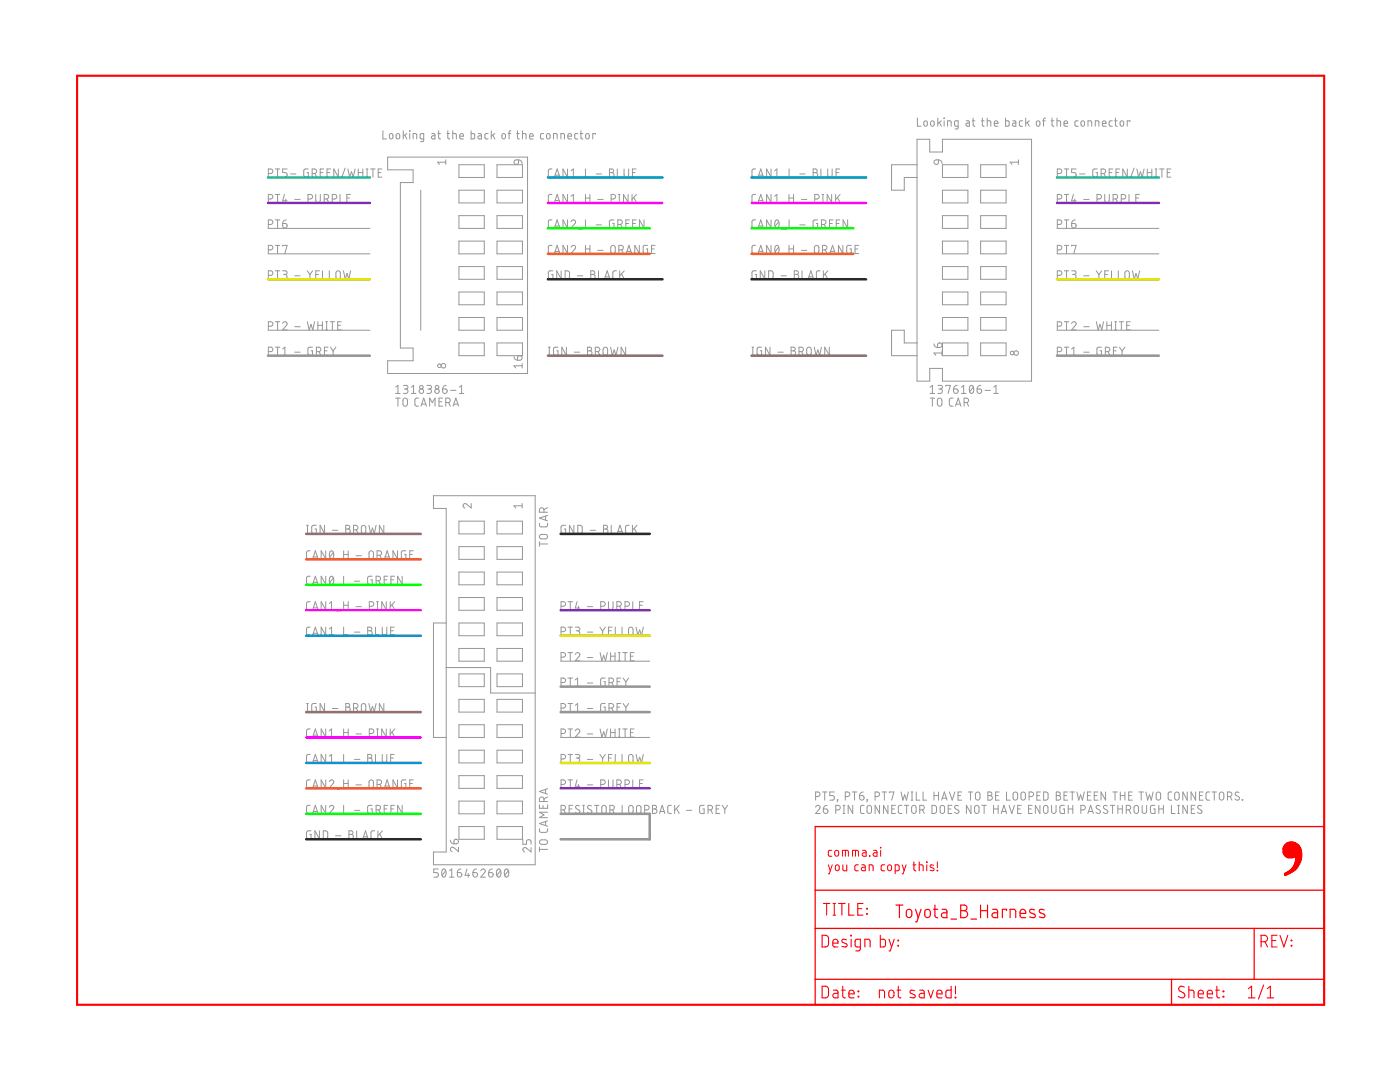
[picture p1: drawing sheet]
<svg xmlns="http://www.w3.org/2000/svg" width="279mm" height="216mm" viewBox="0 0 279 216" stroke-linecap="round" stroke-linejoin="round" font-family="sans-serif">
<g fill="none" stroke="#969696" stroke-width=".2">
<path d="M53.6 39.7h.4a.46 .46 0 0 0 .5-.4 .46 .46 0 0 0-.5-.5h-.4v1.6M53.6 34.6h.4a.46 .46 0 0 0 .5-.4 .46 .46 0 0 0-.5-.5h-.4v1.6M54.9 38.8h.9M54.9 33.7h.9M55.4 33.7v1.6M55.4 38.8v1.6M56.8 38.8l-.4 1.3h.9M57 39.7v.7M57.3 33.7h-.9v.7h.5a.46 .46 0 0 1 .4 .5 .46 .46 0 0 1-.4 .4h-.5M58 34.7h1.1M58.8 39.8h1.1M61.5 39.7h.4a.46 .46 0 0 0 .5-.4 .46 .46 0 0 0-.5-.5h-.4v1.6"/>
<path d="M61.5 33.7h-.6l-.3 .3v1l.3 .3h.6v-.9h-.2M62.3 34.6h.5a.46 .46 0 0 0 .4-.4 .46 .46 0 0 0-.4-.5h-.5v1.6M62.8 34.6l.4 .7M63 38.8v1.2a.46 .46 0 0 0 .5 .4 .46 .46 0 0 0 .4-.4v-1.2M63.9 34.4h.6M64.6 33.7h-.7v1.6h.7M64.7 39.7h.5a.46 .46 0 0 0 .4-.4 .46 .46 0 0 0-.4-.5h-.5v1.6M65.2 39.7l.4 .7M65.3 34.4h.5M66 33.7h-.7v1.6h.7M66.3 39.7h.5a.46 .46 0 0 0 .4-.4 .46 .46 0 0 0-.4-.5h-.5v1.6M67.5 33.7v1.6l-.9-1.6v1.6"/>
<path d="M67.9 38.8v1.6h.7M68.9 33.5l-.7 2M69.2 39.5h.6M69.4 33.7l.4 1.6 .3-1 .4 1 .4-1.6M69.9 38.8h-.7v1.6h.7M71.5 34.4h.9M71.5 33.7v1.6M72.4 33.7v1.6M73.1 35.3h.3M73.1 33.7h.3M73.3 33.7v1.6M74 33.7h.9"/>
<path d="M74.4 33.7v1.6M75.5 34.4h.5M76.2 33.7h-.7v1.6h.7M76.4 26.1v1.6h.7M77.4 31.3h27.9v43.2h-27.9v-2.5h5v-2.6h-2.5v-33h2.5v-2.5h-5zM77.8 26.8l.3-.2 .2 .2 .1 .6a.36 .36 0 0 1-.3 .3 .36 .36 0 0 1-.4-.3zM79.2 26.8l.2-.2 .3 .2 .1 .6a.36 .36 0 0 1-.4 .3 .36 .36 0 0 1-.3-.3zM80.5 26.1v1.6M80.8 27l.4 .7M81.2 26.6l-.7 .6M81.7 26.1l.1 .1zM81.8 26.6v1.1"/>
<path d="M82.4 27.7v-1.1l.7 .2 .1 .9M84 38v27.9M84.6 27.7h-.6l-.1-.1v-.9l.7-.1-.1 1.5-.6 .2M86.2 26.6l.4 .1 .2 .2v.8h-.5l-.2-.2v-.3l.7-.1M87.4 26.6h.5M87.5 26.1l.1 1.5 .3 .1M89 32.4h-1.7l.4 .4M89 31.9v.9M89.2 26.6h.5M89.4 26.1v1.5l.3 .1M90.4 26.6l.6 .2 .1 .9M90.4 26.1v1.6"/>
<path d="M91.6 32.9h5v2.5h-5zM91.6 38h5v2.5h-5zM91.8 27.2h.7a.38 .38 0 0 0-.3-.5 .38 .38 0 0 0-.4 .3v.6l.7 .1M94 26.1v1.6h.6l.1-.2v-.7l-.1-.1-.6-.1M95.4 26.6l.5 .1 .2 .2v.8h-.6l-.1-.2v-.3l.7-.1M97.4 26.6l-.5 .1-.1 .2 .1 .7 .5 .1M98 26.1v1.6M98.4 27l.4 .7M98.8 26.6l-.8 .6M99.2 32.9h5.1v2.5h-5.1zM99.2 38h5.1v2.5h-5.1zM100.3 26.8l.2-.2 .3 .2 .1 .6a.36 .36 0 0 1-.4 .3 .36 .36 0 0 1-.3-.3z"/>
<path d="M101.4 26.6h.6M102 26.1h-.3l-.1 .3v1.3M102.7 32l.8-.1v.5a.46 .46 0 0 1-.7 .4 .46 .46 0 0 1-.1-.8zM103.1 26.6h.5M103.3 26.1v1.5l.3 .1M103.5 31.9l.6 .3 .1 .4M104.3 26.6l.7 .2v.9M104.3 26.1v1.6M105.7 27.2h.7a.38 .38 0 0 0-.3-.5 .38 .38 0 0 0-.4 .3v.6l.7 .1M108.5 26.6l-.5 .1-.1 .2v.7l.6 .1M109.2 26.8l.2-.2 .3 .2 .1 .6a.36 .36 0 0 1-.4 .3 .36 .36 0 0 1-.3-.3zM110.2 38.8h-.5l-.3 .4 .1 1 .2 .2h.5"/>
<path d="M110.2 33.7h-.5l-.3 .4 .1 1 .2 .2h.5M110.5 27.7v-1.1l.6 .2 .1 .9M110.6 35.3l.6-1.6 .5 1.6M110.8 34.9h.8M111.9 27.7v-1.1l.7 .2v.9M113.3 33.7v1.6l-.9-1.6v1.6M113.3 38.8v1.6l-.9-1.6v1.6M113.3 27.2h.8a.38 .38 0 0 0-.3-.5 .38 .38 0 0 0-.5 .3l.1 .6 .7 .1M114 39.2l.4-.4v1.6M114 34.1l.4-.4v1.6M114 35.3h.9M115.3 26.6l-.4 .1-.2 .2 .1 .7 .5 .1"/>
<path d="M115.5 35.5h.7M115.8 26.6h.5M115.9 26.1l.1 1.5 .3 .1M116.8 33.7v1.6h.8M116.8 38.8v1.6M116.8 39.5h.9M117 26.8l.2-.2 .3 .2 .1 .6a.36 .36 0 0 1-.4 .3 .36 .36 0 0 1-.3-.3zM117.7 38.8v1.6M118.8 26.8v-.2h-.5v1.1M119 34.7h1.1M119.3 39.8h1.1M121.6 33.7h.5a.36 .36 0 0 1 .4 .4 .36 .36 0 0 1-.4 .3 .46 .46 0 0 1 .5 .5 .46 .46 0 0 1-.5 .4h-.5z"/>
<path d="M121.6 34.4h.5M122 39.7h.4a.46 .46 0 0 0 .5-.4 .46 .46 0 0 0-.5-.5h-.4v1.6M123.2 33.7v1.6h.7M123.4 38.8h.4M123.6 38.8v1.6M124.5 33.7v1.2a.46 .46 0 0 0 .5 .4 .46 .46 0 0 0 .5-.4v-1.2M125.3 38.8v1.6l-.9-1.6v1.6M126.1 38.8v1.6M126.2 34.4h.5M126.5 39.4l.5 1M126.9 33.7h-.7v1.6h.7M127 38.8l-.9 1"/>
<path d="M150.8 38.8h-.5l-.2 .4v1l.2 .2h.5M150.8 33.7h-.5l-.2 .4v1l.2 .2h.5M151.3 35.3l.5-1.6 .6 1.6M151.4 34.9h.8M153.9 33.7v1.6l-.9-1.6v1.6M153.9 38.8v1.6l-.9-1.6v1.6M154.6 35.3h.9M154.6 39.2l.4-.4v1.6M154.6 34.1l.4-.4v1.6M156.1 35.5h.7M157.5 39.5h.9M157.5 38.8v1.6"/>
<path d="M157.5 33.7v1.6h.7M158.4 38.8v1.6M159.6 34.7h1.1M159.9 39.8h1.1M162.3 33.7h.4a.36 .36 0 0 1 .4 .4 .36 .36 0 0 1-.4 .3 .46 .46 0 0 1 .5 .5 .46 .46 0 0 1-.5 .4h-.4zM162.3 34.4h.4M162.6 39.7h.4a.46 .46 0 0 0 .5-.4 .46 .46 0 0 0-.5-.5h-.4v1.6M163.8 33.7v1.6h.7M164 38.8h.4M164.2 38.8v1.6M165.2 33.7v1.2a.44 .44 0 0 0 .4 .4 .44 .44 0 0 0 .5-.4v-1.2M166 38.8v1.6l-.9-1.6v1.6"/>
<path d="M166.8 38.8v1.6M166.9 34.4h.5M167.1 39.4l.6 1M167.6 33.7h-.7v1.6h.7M167.7 38.8l-.9 1M183 32.9h-5.1v5.1h2.6v-2.6h2.5M183 27.8h2.5v2.5h2.6v-2.5h17.8v48.3h-17.8v-2.6h-2.6v2.6h-2.5zM183.1 23.6v1.6h.7M184.5 24.2l.2-.1 .3 .1 .1 .6a.36 .36 0 0 1-.4 .4 .36 .36 0 0 1-.3-.4zM185.8 24.2l.3-.1 .2 .1 .1 .6a.36 .36 0 0 1-.3 .4 .36 .36 0 0 1-.4-.4zM186.5 32l.8-.1v.5a.46 .46 0 0 1-.7 .4 .46 .46 0 0 1-.1-.8zM187.2 23.6v1.6"/>
<path d="M187.3 31.9l.6 .3 .1 .4M187.5 24.4l.4 .8M187.9 24.1l-.7 .5M188.1 32.9h5.1v2.5h-5.1zM188.1 38h5.1v2.5h-5.1zM188.4 23.6h.1zM188.4 24.1v1.1M189.1 25.2v-1.1l.7 .1v1M191.2 25.2h-.5l-.2-.2 .1-.8 .6-.1v1.5l-.6 .1M192.8 24.1l.6 .1 .1 1-.7-.1v-.4l.7-.1M194 24.1h.6M194.2 23.6v1.4l.4 .2"/>
<path d="M195.7 32.9h5.1v2.5h-5.1zM195.7 38h5.1v2.5h-5.1zM195.9 24.1h.5M196 23.6l.1 1.4 .3 .2M197 24.1l.7 .1v1M197 23.6v1.6M198.4 24.6h.8a.38 .38 0 0 0-.3-.5 .38 .38 0 0 0-.5 .4l.1 .6 .7 .1M200.7 23.6v1.6l.6-.1 .1-.8-.2-.2h-.5M202.1 24.1h.5l.1 .3v.8l-.5-.1-.2-.2 .1-.2 .6-.1M203.2 32.4h-1.6l.4 .4M203.2 31.9v.9M204.1 24.1h-.5l-.2 .3 .1 .7 .6 .1"/>
<path d="M204.7 23.6v1.6M205 24.4l.4 .8M205.4 24.1l-.7 .5M206.9 24.2l.3-.1 .2 .1 .1 .6a.36 .36 0 0 1-.3 .4 .36 .36 0 0 1-.4-.4zM208.1 24.1h.5M208.6 23.6l-.3 .2v1.4M209.8 24.1h.5M210 23.6v1.4l.3 .2M210.9 24.1l.7 .1 .1 1M210.9 23.6v1.6M211 39.7h.5a.46 .46 0 0 0 .4-.4 .46 .46 0 0 0-.4-.5h-.5v1.6M211 34.6h.5a.46 .46 0 0 0 .4-.4 .46 .46 0 0 0-.4-.5h-.5v1.6"/>
<path d="M212.3 24.6h.8a.38 .38 0 0 0-.3-.5 .38 .38 0 0 0-.5 .4l.1 .6 .7 .1M212.4 38.8h.9M212.4 33.7h.9M212.9 33.7v1.6M212.9 38.8v1.6M214.2 38.8l-.3 1.3h.9M214.5 39.7v.7M214.8 33.7h-.9v.7h.5a.46 .46 0 0 1 .4 .5 .46 .46 0 0 1-.4 .4h-.5M215.2 24.1h-.5l-.2 .3 .1 .7 .6 .1M215.4 34.7h1.1M215.8 24.2l.3-.1 .2 .1 .2 .6a.36 .36 0 0 1-.4 .4 .36 .36 0 0 1-.4-.4zM216.3 39.8h1.1"/>
<path d="M217.1 25.2v-1.1l.7 .1 .1 1M218.6 25.2v-1.1l.7 .1v1M218.9 39.7h.5a.46 .46 0 0 0 .4-.4 .46 .46 0 0 0-.4-.5h-.5v1.6M219 33.7h-.7l-.2 .3v1l.2 .3h.7v-.9h-.3M219.8 34.6h.4a.46 .46 0 0 0 .5-.4 .46 .46 0 0 0-.5-.5h-.4v1.6M220 24.6h.7a.38 .38 0 0 0-.2-.5 .38 .38 0 0 0-.5 .4l.1 .6 .6 .1M220.3 34.6l.4 .7M220.5 38.8v1.2a.46 .46 0 0 0 .4 .4 .46 .46 0 0 0 .5-.4v-1.2M221.4 34.4h.5M222 24.1h-.5l-.1 .3v.7l.6 .1M222.1 33.7h-.7v1.6h.7M222.1 39.7h.5a.46 .46 0 0 0 .5-.4 .46 .46 0 0 0-.5-.5h-.5v1.6"/>
<path d="M222.4 24.1h.6M222.6 23.6v1.4l.4 .2M222.7 39.7l.4 .7M222.7 34.4h.6M223.4 33.7h-.7v1.6h.7M223.6 24.2l.3-.1 .3 .1 .1 .6a.36 .36 0 0 1-.4 .4 .36 .36 0 0 1-.4-.4zM223.8 39.7h.4a.46 .46 0 0 0 .5-.4 .46 .46 0 0 0-.5-.5h-.4v1.6M225 33.7v1.6l-.9-1.6v1.6M225.3 38.8v1.6h.7M225.5 24.3v-.2h-.5v1.1M226.3 33.5l-.7 2M226.7 39.5h.5"/>
<path d="M226.9 33.7l.3 1.6 .4-1 .4 1 .3-1.6M227.4 38.8h-.7v1.6h.7M229 34.4h.9M229 33.7v1.6M229.9 33.7v1.6M230.5 35.3h.4M230.5 33.7h.4M230.7 33.7v1.6M231.4 33.7h.9M231.9 33.7v1.6M232.9 34.4h.6M233.7 33.7h-.8v1.6h.8"/>
<path d="M53.5 45.6h20.3M53.5 50.7h20.3M53.6 54.9h.4a.46 .46 0 0 0 .5-.4 .46 .46 0 0 0-.5-.5h-.4v1.7M53.6 49.9h.4a.46 .46 0 0 0 .5-.5 .46 .46 0 0 0-.5-.4h-.4v1.6M53.6 44.8h.4a.46 .46 0 0 0 .5-.5 .46 .46 0 0 0-.5-.4h-.4v1.6M54.9 49h.9M54.9 54h.9M54.9 43.9h.9M55.4 43.9v1.6M55.4 49v1.6M55.4 54v1.7M56.4 54h.5a.36 .36 0 0 1 .4 .4 .36 .36 0 0 1-.4 .4h-.3"/>
<path d="M56.4 44.6h.5a.45 .45 0 0 1 .4 .5 .45 .45 0 0 1-.5 .4 .45 .45 0 0 1-.4-.5zM56.4 49.1v-.1h.9l-.4 1.6M56.9 54.8a.46 .46 0 0 1 .4 .4 .46 .46 0 0 1-.4 .5h-.5M57.1 43.9l-.4 .1-.3 .6M58.8 55h1.1M61.3 54l.5 .8M61.8 54.8v.9M62.4 54l-.6 .8M63 54.8h.6M63.8 54h-.8v1.7h.8M64.4 54v1.7h.7M65.7 54v1.7h.8"/>
<path d="M67.2 54.2l.3-.2 .3 .2 .1 1a.44 .44 0 0 1-.4 .5 .44 .44 0 0 1-.5-.5zM68.5 54l.4 1.7 .4-1.1 .3 1.1 .4-1.7M91.6 43h5v2.6h-5zM91.6 48.1h5v2.6h-5zM91.6 53.2h5v2.5h-5zM91.6 58.3h5v2.5h-5zM99.2 43h5.1v2.6h-5.1zM99.2 48.1h5.1v2.6h-5.1zM99.2 53.2h5.1v2.5h-5.1zM99.2 58.3h5.1v2.5h-5.1zM110.2 49h-.5l-.3 .3 .1 1.1 .2 .1 .5 .1M110.2 43.9h-.5l-.3 .3 .1 1.1 .2 .2h.5"/>
<path d="M110.3 54l-.6 .1-.2 .2v1.3l.8 .1v-.9h-.2M110.6 50.6l.6-1.6 .5 1.6M110.6 40.4l.6-1.6 .5 1.6M110.6 45.5l.6-1.6 .5 1.6M110.8 50.2h.8M110.8 40h.8M110.8 45.1h.8M112 54v1.7l-.9-1.7v1.7M112.8 54l.6 .1 .2 .2v1.1l-.2 .2-.6 .1zM113.3 43.9v1.6l-.9-1.6v1.6M113.3 49v1.6l-.9-1.6v1.6M114 49.3a.45 .45 0 0 1 .6-.3 .45 .45 0 0 1 .1 .7l-.7 .9h.9"/>
<path d="M114 44.2a.45 .45 0 0 1 .6-.3 .45 .45 0 0 1 .1 .7l-.7 .9h.9M114 40.4h.9M115.2 55h1.1M115.5 50.8h.7M115.5 40.6h.7M115.5 45.7h.7M116.8 43.9v1.6h.8M116.8 49v1.6M116.8 49.7h.9M117.7 49v1.6M117.9 54h.4a.36 .36 0 0 1 .4 .4 .36 .36 0 0 1-.4 .4 .46 .46 0 0 1 .5 .4 .46 .46 0 0 1-.5 .5h-.4zM117.9 54.8h.4"/>
<path d="M119 44.9h1.1M119.3 50h1.1M119.4 54v1.7h.8M120.6 55.7l.6-1.7 .5 1.7M120.8 55.2h.8M122 49.1l.3-.1 .4 .1 .1 1a.46 .46 0 0 1-.5 .5 .46 .46 0 0 1-.4-.5v-.7zM122.5 43.9h-.6l-.3 .2 .1 1.3 .8 .1v-.9h-.2M123 54l-.5 .1-.2 .3v1l.2 .2 .5 .1M123.3 44.8h.5a.46 .46 0 0 0 .4-.5 .46 .46 0 0 0-.4-.4h-.5v1.6M123.4 40.4h.4M123.5 49.9h.5a.46 .46 0 0 0 .4-.5 .46 .46 0 0 0-.4-.4h-.5v1.6M123.7 54v1.7"/>
<path d="M123.8 44.8l.4 .7M124 54.7l.6 1M124.1 49.9l.3 .7M124.6 54l-.9 1M124.9 44.6h.6M125 50.6l.5-1.6 .5 1.6M125.1 50.2h.8M125.6 43.9h-.7v1.6h.7M126.3 44.6h.5M127 43.9h-.7v1.6h.7M127.6 49v1.6l-.9-1.6v1.6M128.5 43.9v1.6l-.9-1.6v1.6"/>
<path d="M129.2 49h-.6l-.2 .2v1l.2 .3 .6 .1v-.9h-.2M130 49.7h.6M130.7 49h-.7v1.6h.7M150.8 49h-.5l-.2 .3v1.1l.2 .1 .5 .1M150.8 43.9h-.5l-.2 .3v1.1l.2 .2h.5M151 54l-.7 .1-.2 .2v1l.2 .3 .7 .1v-.9h-.3M151.3 50.6l.5-1.6 .6 1.6M151.3 40.4l.5-1.6 .6 1.6M151.3 45.5l.5-1.6 .6 1.6M151.4 50.2h.8M151.4 40h.8M151.4 45.1h.8"/>
<path d="M152.6 54v1.7l-.9-1.7v1.7M153.4 54l.6 .1 .3 .2v.9l-.3 .4-.6 .1zM153.9 43.9v1.6l-.9-1.6v1.6M153.9 49v1.6l-.9-1.6v1.6M154.6 40.4h.9M154.8 49.1l.2-.1a.95 .95 0 0 1 0 1.6 1.04 1.04 0 0 1-.2-1.5zM154.8 44l.2-.1a.95 .95 0 0 1 0 1.6 1.04 1.04 0 0 1-.2-1.5zM155.4 49.3l-.7 .9M155.4 44.2l-.7 .9M155.9 55h1.1M156.1 50.8h.7M156.1 40.6h.7"/>
<path d="M156.1 45.7h.7M157.5 49.7h.9M157.5 49v1.6M157.5 43.9v1.6h.7M158.4 49v1.6M158.5 54h.5a.36 .36 0 0 1 .3 .4 .36 .36 0 0 1-.3 .4 .46 .46 0 0 1 .4 .4 .46 .46 0 0 1-.4 .5h-.5zM158.5 54.8h.5M159.6 44.9h1.1M159.9 50h1.1M160.1 54v1.7h.7M161.3 55.7l.5-1.7 .6 1.7M161.4 55.2h.8"/>
<path d="M162.6 49.1l.4-.1 .3 .1 .1 1a.46 .46 0 0 1-.4 .5 .46 .46 0 0 1-.5-.5zM163.2 43.9h-.7l-.2 .2v1l.2 .4h.7v-.9h-.3M163.7 54l-.5 .1-.3 .3 .1 1.2 .7 .1M163.9 44.8h.5a.46 .46 0 0 0 .4-.5 .46 .46 0 0 0-.4-.4h-.5v1.6M164 40.4h.4M164.1 49.9h.5a.46 .46 0 0 0 .5-.5 .46 .46 0 0 0-.5-.4h-.5v1.6M164.3 54v1.7M164.5 44.8l.3 .7M164.7 49.9l.4 .7M164.7 54.7l.5 1M165.2 54l-.9 1M165.5 44.6h.6"/>
<path d="M165.6 50.6l.6-1.6 .5 1.6M165.7 50.2h.9M166.3 43.9h-.8v1.6h.8M166.9 44.6h.5M167.6 43.9h-.7v1.6h.7M168.2 49v1.6l-.9-1.6v1.6M169.2 43.9v1.6l-.9-1.6v1.6M169.9 49h-.7l-.2 .2 .1 1.3 .8 .1v-.9h-.3M170.6 49.7h.6M171.4 49h-.8v1.6h.8M188.1 43h5.1v2.6h-5.1zM188.1 48.1h5.1v2.6h-5.1z"/>
<path d="M188.1 53.2h5.1v2.5h-5.1zM188.1 58.3h5.1v2.5h-5.1zM195.7 43h5.1v2.6h-5.1zM195.7 48.1h5.1v2.6h-5.1zM195.7 53.2h5.1v2.5h-5.1zM195.7 58.3h5.1v2.5h-5.1zM210.9 45.6h20.4M210.9 50.7h20.4M211 54.9h.5a.46 .46 0 0 0 .4-.4 .46 .46 0 0 0-.4-.5h-.5v1.7M211 44.8h.5a.46 .46 0 0 0 .4-.5 .46 .46 0 0 0-.4-.4h-.5v1.6M211 49.9h.5a.46 .46 0 0 0 .4-.5 .46 .46 0 0 0-.4-.4h-.5v1.6M212.4 49h.9"/>
<path d="M212.4 54h.9M212.4 43.9h.9M212.9 43.9v1.6M212.9 49v1.6M212.9 54v1.7M213.9 54h.5a.36 .36 0 0 1 .4 .4 .36 .36 0 0 1-.4 .4h-.4M213.9 44.6h.5a.45 .45 0 0 1 .4 .5 .45 .45 0 0 1-.5 .4 .45 .45 0 0 1-.4-.5zM213.9 49.1v-.1h.9l-.5 1.6M214.3 54.8a.46 .46 0 0 1 .5 .4 .46 .46 0 0 1-.5 .5h-.4M214.6 43.9l-.6 .3-.1 .4M216.3 55h1.1M218.8 54l.5 .8"/>
<path d="M219.3 54.8v.9M219.9 54l-.6 .8M220.5 54.8h.5M221.2 54h-.7v1.7h.7M221.8 54v1.7h.8M223.2 54v1.7h.7M224.6 54.2l.3-.2 .4 .2 .1 1a.44 .44 0 0 1-.5 .5 .44 .44 0 0 1-.4-.5zM226 54l.4 1.7 .3-1.1 .4 1.1 .3-1.7M53.5 65.9h20.3M53.6 70.2h.4a.44 .44 0 0 0 .5-.5 .44 .44 0 0 0-.5-.4h-.4v1.6M53.6 65.1h.4a.44 .44 0 0 0 .5-.5 .44 .44 0 0 0-.5-.4h-.4v1.6M54.9 69.3h.9"/>
<path d="M54.9 64.2h.9M55.4 64.2v1.6M55.4 69.3v1.6M56.4 64.6a.44 .44 0 0 1 .6-.4 .44 .44 0 0 1 .2 .7l-.8 .9h.9M56.4 70.9h.9M56.4 69.6l.5-.3v1.6M58.8 70.3h1.1M58.8 65.2h1.1M61.3 64.2l.4 1.6 .4-1.1 .3 1.1 .4-1.6M62.4 69.3h-.7l-.2 .2 .1 1.3 .8 .1v-.9h-.3M63.1 70.2h.5a.44 .44 0 0 0 .4-.5 .44 .44 0 0 0-.4-.4h-.5v1.6M63.4 64.2v1.6"/>
<path d="M63.4 64.9h.9M63.7 70.2l.3 .7M64.3 64.2v1.6M64.7 70h.6M65 64.2h.4M65 65.8h.4M65.2 64.2v1.6M65.5 69.3h-.8v1.6h.8M65.9 64.2h.9M66 69.3l.5 .7M66.3 64.2v1.6M66.5 70v.9"/>
<path d="M67 69.3l-.5 .7M67.4 64.9h.5M68.1 64.2h-.7v1.6h.7M79 77.3l.4-.4v1.6M79 78.5h.9M79 79.4h.9M79.4 79.4v1.6M80.5 76.9h.6a.36 .36 0 0 1 .3 .4 .36 .36 0 0 1-.3 .3h-.4M80.5 79.6l.4-.2 .3 .2 .1 1a.46 .46 0 0 1-.4 .4 .46 .46 0 0 1-.5-.4zM81 77.6a.44 .44 0 0 1 .4 .5 .44 .44 0 0 1-.4 .4h-.5M82.1 78.5h.9M82.1 77.3l.4-.4v1.6"/>
<path d="M83.5 79.4l-.5 .1-.2 .3v1l.2 .2h.5M85.2 76.9h.5a.36 .36 0 0 1 .4 .4 .36 .36 0 0 1-.4 .3h-.3M85.7 77.6a.44 .44 0 0 1 .4 .5 .44 .44 0 0 1-.4 .4h-.5M88.3 77.6h.6a.45 .45 0 0 1 .3 .5 .45 .45 0 0 1-.5 .4 .45 .45 0 0 1-.4-.4zM88.3 79.4h-.7v1.6h.7M89 76.9l-.4 .1-.3 .6M89.9 77.9h1.1M91.6 63.4h5v2.5h-5zM91.6 68.4h5v2.6h-5zM91.7 78.5h.9M91.7 77.3l.4-.4v1.6M99.2 63.4h5.1v2.5h-5.1z"/>
<path d="M99.2 68.4h5.1v2.6h-5.1zM102.6 71.2l.3 .5 .4 .2M103.7 71l-.4 .2v.7M103.8 71a.46 .46 0 0 1 .4 .4 .46 .46 0 0 1-.4 .5h-.5M104.2 72.5v.9M104.2 73h-1.6l.3 .4M109.4 70.9h.4M109.4 69.3h.4M109.6 69.3v1.6M111.4 69.3h-.7l-.2 .2v1l.2 .4h.7v-.9h-.3M113 69.3v1.6l-.9-1.6v1.6M114.6 70.3h1.1"/>
<path d="M117.3 69.3h.4a.36 .36 0 0 1 .4 .3 .36 .36 0 0 1-.4 .4 .46 .46 0 0 1 .5 .5 .46 .46 0 0 1-.5 .4h-.4zM117.3 70h.4M118.8 70.2h.5a.44 .44 0 0 0 .4-.5 .44 .44 0 0 0-.4-.4h-.5v1.6M119.4 70.2l.3 .7M120.5 69.4l.3-.1 .3 .1 .2 1a.46 .46 0 0 1-.5 .5 .46 .46 0 0 1-.4-.5v-.7zM121.9 69.3l.3 1.6 .4-1.1 .3 1.1 .4-1.6M124.9 69.3v1.6l-.9-1.6v1.6M150.1 70.9h.3M150.1 69.3h.3M150.2 69.3v1.6M152 69.3h-.7l-.2 .2 .1 1.3 .8 .1v-.9h-.3M153.7 69.3v1.6l-.9-1.6v1.6"/>
<path d="M155.2 70.3h1.1M157.9 69.3h.4a.36 .36 0 0 1 .4 .3 .36 .36 0 0 1-.4 .4 .46 .46 0 0 1 .5 .5 .46 .46 0 0 1-.5 .4h-.4zM157.9 70h.4M159.4 70.2h.5a.44 .44 0 0 0 .4-.5 .44 .44 0 0 0-.4-.4h-.5v1.6M160 70.2l.3 .7M161.1 69.4l.3-.1 .4 .1 .1 1a.46 .46 0 0 1-.5 .5 .46 .46 0 0 1-.4-.5zM162.5 69.3l.4 1.6 .3-1.1 .4 1.1 .3-1.6M165.5 69.3v1.6l-.9-1.6v1.6M183 68.4h-2.5v-2.5h-2.6v5.1h5.1M185.6 78.5h.9M185.6 79.4h.9M185.6 77.3l.5-.4v1.6"/>
<path d="M186.1 79.4v1.6M186.4 68.6l.1 .4 .6 .3M187.2 76.9h.5a.36 .36 0 0 1 .4 .4 .36 .36 0 0 1-.4 .3h-.3M187.2 68.5a.47 .47 0 0 1 .8 .2 .47 .47 0 0 1-.4 .6h-.5zM187.2 79.6l.3-.2 .4 .2 .1 1a.46 .46 0 0 1-.5 .4 .46 .46 0 0 1-.4-.4v-.7zM187.6 77.6a.44 .44 0 0 1 .5 .5 .44 .44 0 0 1-.5 .4h-.4M188 70.4h-1.6l.4 .5M188 70v.9M188.1 68.4h5.1v2.6h-5.1zM188.1 63.4h5.1v2.5h-5.1zM188.7 77.1v-.2h1l-.5 1.6M190.2 79.4l-.5 .1-.2 .3v1l.2 .2h.5"/>
<path d="M190.3 77.6h.6a.45 .45 0 0 1 .3 .5 .45 .45 0 0 1-.5 .4 .45 .45 0 0 1-.4-.4zM191 76.9l-.4 .1-.3 .6M191.9 78.5h.9M191.9 77.3l.4-.4v1.6M193.6 77l.3-.1a.95 .95 0 0 1 0 1.6 1 1 0 0 1-.3-1.5zM194.2 77.3l-.7 .8M195 77.6h.5a.45 .45 0 0 1 .4 .5 .45 .45 0 0 1-.5 .4 .45 .45 0 0 1-.4-.4zM195.7 68.4h5.1v2.6h-5.1zM195.7 63.4h5.1v2.5h-5.1zM195.7 76.9l-.4 .1-.3 .6M196.6 77.9h1.1M198.3 78.5h.9"/>
<path d="M198.3 77.3l.5-.4v1.6M210.9 65.9h20.4M211 70.2h.5a.44 .44 0 0 0 .4-.5 .44 .44 0 0 0-.4-.4h-.5v1.6M211 65.1h.5a.44 .44 0 0 0 .4-.5 .44 .44 0 0 0-.4-.4h-.5v1.6M212.4 69.3h.9M212.4 64.2h.9M212.9 64.2v1.6M212.9 69.3v1.6M213.9 64.6a.44 .44 0 0 1 .6-.4 .44 .44 0 0 1 .1 .7l-.7 .9h.9M213.9 70.9h.9M213.9 69.6l.4-.3v1.6M216.3 70.3h1.1"/>
<path d="M216.3 65.2h1.1M218.8 64.2l.4 1.6 .3-1.1 .4 1.1 .3-1.6M219.8 69.3h-.7l-.2 .2 .1 1.3 .8 .1v-.9h-.3M220.6 70.2h.4a.44 .44 0 0 0 .5-.5 .44 .44 0 0 0-.5-.4h-.4v1.6M220.9 64.9h.9M220.9 64.2v1.6M221.1 70.2l.4 .7M221.8 64.2v1.6M222.2 70h.5M222.5 64.2h.3M222.5 65.8h.3M222.7 64.2v1.6"/>
<path d="M222.9 69.3h-.7v1.6h.7M223.4 64.2h.8M223.4 69.3l.5 .7M223.8 64.2v1.6M223.9 70v.9M224.5 69.3l-.6 .7M224.9 64.9h.5M225.6 64.2h-.7v1.6h.7M84 81l.6-1.6 .5 1.6M84.2 80.6h.8M85.7 81v-1.6l.6 .9 .5-.9v1.6M86.5 98.9h20.3v73.7h-20.3v-2.6h2.5v-68.5h-2.5z"/>
<path d="M87.6 80.2h.6M89 80.3h.4a.44 .44 0 0 0 .5-.4 .44 .44 0 0 0-.5-.5h-.4v1.6M89.5 80.3l.4 .7M90.4 81l.6-1.6 .5 1.6M90.6 80.6h.8M190.7 81l.5-1.6 .6 1.6M190.8 80.6h.8M192.4 80.3h.4a.44 .44 0 0 0 .5-.4 .44 .44 0 0 0-.5-.5h-.4v1.6M193 80.3l.3 .7M61.2 106.4h.3M61.2 104.8h.3M61.4 104.8v1.6"/>
<path d="M61.9 115h-.5l-.2 .3v1.1l.2 .2h.5M61.9 109.9h-.5l-.2 .4v1l.2 .2h.5M62.4 116.6l.5-1.6 .6 1.6M62.4 111.5l.5-1.6 .6 1.6M62.5 116.2h.9M62.5 111.1h.9M63.1 104.8h-.5l-.4 .3v1.1l.2 .2h.7v-.8h-.3M64.8 104.8v1.6l-.9-1.6v1.6M65 109.9v1.6l-.9-1.6v1.6M65 115v1.6l-.9-1.6v1.6M65.9 115.1l.3-.1a.97 .97 0 0 1 0 1.6 1.02 1.02 0 0 1-.3-1.5zM65.9 110l.3-.1a.97 .97 0 0 1 0 1.6 1.02 1.02 0 0 1-.3-1.5z"/>
<path d="M66.3 105.8h1.1M66.5 115.3l-.7 .9M66.5 110.3l-.7 .9M67.2 116.8h.7M67.2 111.7h.7M68.6 109.9v1.6M68.6 115v1.6h.7M68.6 110.6h.9M69 104.8h.4a.37 .37 0 0 1 .4 .4 .37 .37 0 0 1-.4 .4 .44 .44 0 0 1 .5 .4 .44 .44 0 0 1-.5 .4h-.4zM69 105.6h.4M69.5 109.9v1.6M70.5 105.7h.5a.46 .46 0 0 0 .5-.4 .46 .46 0 0 0-.5-.5h-.5v1.6"/>
<path d="M70.7 116h1.1M71 110.9h1.1M71.1 105.7l.4 .7M72.2 105l.4-.2 .3 .2 .1 1a.44 .44 0 0 1-.4 .4 .44 .44 0 0 1-.5-.4zM73.6 104.8l.4 1.6 .3-1 .4 1 .4-1.6M73.8 110l.3-.1 .3 .1 .1 1.1a.44 .44 0 0 1-.4 .4 .44 .44 0 0 1-.5-.4zM74.3 115h-.6l-.3 .2v1l.2 .4h.7v-.9h-.3M75.1 115.9h.4a.46 .46 0 0 0 .4-.5 .46 .46 0 0 0-.4-.4h-.4v1.6M75.2 110.8h.5a.46 .46 0 0 0 .5-.4 .46 .46 0 0 0-.5-.5h-.5v1.6M75.6 115.9l.3 .7M75.8 110.8l.4 .7M76.6 104.8v1.6l-.9-1.6v1.6"/>
<path d="M76.7 115.7h.5M76.7 111.5l.6-1.6 .5 1.6M76.9 111.1h.8M77.4 115h-.7v1.6h.7M78 115.7h.5M78.7 115h-.7v1.6h.7M79.3 109.9v1.6l-.9-1.6v1.6M80.3 115v1.6l-.9-1.6v1.6M81 109.9h-.5l-.4 .2v1.1l.2 .3h.7v-.9h-.3M81.8 110.6h.5M82.5 109.9h-.7v1.6h.7M91.6 104h5v2.5h-5z"/>
<path d="M91.6 109.1h5v2.5h-5zM91.6 114.2h5v2.5h-5zM91.6 119.2h5v2.6h-5zM94 100.5v.9l-.9-.8a.44 .44 0 0 0-.7 .1 .44 .44 0 0 0 .4 .7M99.2 104h5.1v2.5h-5.1zM99.2 109.1h5.1v2.5h-5.1zM99.2 114.2h5.1v2.5h-5.1zM99.2 119.2h5.1v2.6h-5.1zM104.2 100.9h-1.6l.3 .5M104.2 100.5v.9M107.7 104.4v.5l.3 .2h1.1l.1-.2 .1-.5M107.7 108.5h1.6"/>
<path d="M107.7 108.1v.9M107.8 106.8l1-.2a.44 .44 0 0 1 .5 .5 .44 .44 0 0 1-.5 .4l-1-.1-.1-.3zM108.6 102.2v-.5a.46 .46 0 0 0-.5-.4 .46 .46 0 0 0-.4 .4v.5h1.6M108.9 103v.8M109.3 102.8l-1.6 .6 1.6 .5M109.3 101.3l-.7 .4M112.9 104.8h-.6l-.3 .3v1.1l.2 .2h.7v-.8h-.3M114.5 104.8v1.6l-.9-1.6v1.6M115.3 104.8l.6 .1 .3 .2v1.1l-.3 .2h-.6zM117.8 105.8h1.1M120.4 104.8h.5a.37 .37 0 0 1 .3 .4 .37 .37 0 0 1-.3 .4 .44 .44 0 0 1 .4 .4 .44 .44 0 0 1-.4 .4h-.5zM120.4 105.6h.5"/>
<path d="M122 104.8v1.6h.7M123.2 106.4l.5-1.6 .6 1.6M123.3 106h.8M125.6 104.8l-.5 .1-.3 .3 .1 1 .2 .2h.5M126.2 104.8v1.6M126.6 105.5l.5 .9M127.1 104.8l-.9 1M61.9 125.1l-.6 .1-.1 .3v1.1l.2 .1 .5 .1M61.9 120.1l-.6 .1-.1 .2v1.1l.2 .2h.5M62.4 126.8l.5-1.7 .6 1.7M62.4 121.7l.5-1.6 .6 1.6M62.5 126.4h.9"/>
<path d="M62.5 121.3h.9M65 120.1v1.6l-.9-1.6v1.6M65 125.1v1.7l-.9-1.7v1.7M65.7 121.7h.9M65.7 126.8h.9M65.7 120.4l.5-.3v1.6M65.7 125.5l.5-.4v1.7M67.2 127h.7M67.2 121.9h.7M68.6 120.8h.9M68.6 125.1v1.7h.7M68.6 120.1v1.6"/>
<path d="M69.5 120.1v1.6M70.7 126.1h1.1M71 121.1h1.1M73.4 125.1h.5a.36 .36 0 0 1 .3 .4 .36 .36 0 0 1-.3 .4 .46 .46 0 0 1 .4 .4 .46 .46 0 0 1-.4 .5h-.5zM73.4 125.9h.5M73.7 121h.5a.46 .46 0 0 0 .4-.5 .46 .46 0 0 0-.4-.4h-.5v1.6M74.9 125.1v1.7h.8M75.2 120.1h.3M75.2 121.7h.3M75.3 120.1v1.6M76.3 125.1v1.2a.46 .46 0 0 0 .4 .5 .46 .46 0 0 0 .5-.5v-1.2M77.1 120.1v1.6l-.9-1.6v1.6"/>
<path d="M77.9 120.1v1.6M78 125.9h.5M78.2 120.7l.6 1M78.7 125.1h-.7v1.7h.7M78.8 120.1l-.9 1M89 124.3h-2.5v22.9h2.5M89 133.2h8.9v5.1h8.9M91.6 124.3h5v2.6h-5zM91.6 129.4h5v2.5h-5zM91.6 134.5h5v2.5h-5zM91.6 139.6h5v2.5h-5zM99.2 124.3h5.1v2.6h-5.1z"/>
<path d="M99.2 129.4h5.1v2.5h-5.1zM99.2 134.5h5.1v2.5h-5.1zM99.2 139.6h5.1v2.5h-5.1zM111.9 131.9h17.8M112 121h.4a.46 .46 0 0 0 .5-.5 .46 .46 0 0 0-.5-.4h-.4v1.6M112 126h.4a.46 .46 0 0 0 .5-.4 .46 .46 0 0 0-.5-.5h-.4v1.7M112 136.2h.4a.46 .46 0 0 0 .5-.4 .46 .46 0 0 0-.5-.5h-.4v1.6M112 131.1h.4a.46 .46 0 0 0 .5-.4 .46 .46 0 0 0-.5-.5h-.4v1.6M113.3 120.1h1M113.3 125.1h1M113.3 135.3h1M113.3 130.2h1"/>
<path d="M113.8 120.1v1.6M113.8 125.1v1.7M113.8 130.2v1.6M113.8 135.3v1.6M114.8 125.1h.6a.36 .36 0 0 1 .3 .4 .36 .36 0 0 1-.3 .4h-.4M114.8 130.6a.45 .45 0 0 1 .6-.4 .45 .45 0 0 1 .2 .7l-.8 .9h.9M114.8 135.7l.5-.4v1.6M114.8 136.9h.9M115.2 120.1l-.4 1.2h.9M115.3 125.9a.46 .46 0 0 1 .4 .4 .46 .46 0 0 1-.4 .5h-.5M115.4 121v.7M117.2 121.1h1.1"/>
<path d="M117.2 126.1h1.1M117.2 136.3h1.1M117.2 131.2h1.1M119.7 125.1l.6 .8M119.8 130.2l.3 1.6 .4-1 .3 1 .4-1.6M119.9 121h.4a.46 .46 0 0 0 .5-.5 .46 .46 0 0 0-.5-.4h-.4v1.6M120.3 125.9v.9M120.8 135.3h-.7l-.2 .2v1.1l.2 .3h.7v-.9h-.3M120.8 125.1l-.5 .8M121.4 120.1v1.1a.46 .46 0 0 0 .5 .5 .46 .46 0 0 0 .4-.5v-1.1M121.4 125.9h.6M121.5 136.2h.5a.46 .46 0 0 0 .4-.4 .46 .46 0 0 0-.4-.5h-.5v1.6"/>
<path d="M121.9 130.2v1.6M121.9 130.9h.8M122.1 136.2l.3 .7M122.2 125.1h-.8v1.7h.8M122.7 130.2v1.6M122.8 125.1v1.7h.7M123.1 121h.4a.46 .46 0 0 0 .5-.5 .46 .46 0 0 0-.5-.4h-.4v1.6M123.1 136h.6M123.4 130.2h.4M123.4 131.8h.4M123.6 130.2v1.6M123.7 121l.3 .7"/>
<path d="M123.9 135.3h-.8v1.6h.8M124.1 125.1v1.7h.8M124.3 130.2h.9M124.4 135.3l.5 .8M124.7 121h.5a.46 .46 0 0 0 .4-.5 .46 .46 0 0 0-.4-.4h-.5v1.6M124.8 130.2v1.6M124.9 136.1v.8M125.5 135.3l-.6 .8M125.6 125.3l.3-.2 .3 .2 .1 1a.46 .46 0 0 1-.4 .5 .46 .46 0 0 1-.5-.5zM125.8 130.9h.5M126.3 120.1v1.6h.7M126.5 130.2h-.7v1.6h.7"/>
<path d="M126.9 125.1l.4 1.7 .4-1.1 .3 1.1 .4-1.7M127.6 120.8h.6M128.4 120.1h-.8v1.6h.8M61.2 142h.3M61.2 140.4h.3M61.4 140.4v1.6M61.9 150.5l-.5 .1-.2 .3 .1 1.2 .6 .1M61.9 155.6h-.5l-.2 .4 .1 1.1 .6 .1M61.9 145.5h-.5l-.2 .3 .1 1.2 .6 .1M62.4 152.2l.5-1.7 .6 1.7M62.4 157.2l.5-1.6 .6 1.6M62.4 147.1l.5-1.6 .6 1.6"/>
<path d="M62.5 156.8h.9M62.5 151.8h.9M62.5 146.7h.9M63.1 140.4h-.7l-.2 .2v1l.2 .4h.7v-.9h-.3M64.8 140.4v1.6l-.9-1.6v1.6M65 145.5v1.6l-.9-1.6v1.6M65 150.5v1.7l-.9-1.7v1.7M65 155.6v1.6l-.9-1.6v1.6M65.7 156a.44 .44 0 0 1 .7-.4 .44 .44 0 0 1 .1 .7l-.8 .9h.9M65.7 152.2h.9M65.7 150.9l.5-.4v1.7M65.7 145.8l.5-.3v1.6"/>
<path d="M65.7 147.1h.9M66.3 141.4h1.1M67.2 152.3h.7M67.2 157.4h.7M67.2 147.3h.7M68.6 156.3h.9M68.6 150.5v1.7h.7M68.6 145.5v1.6M68.6 155.6v1.6M68.6 146.2h.9M69 140.4h.4a.36 .36 0 0 1 .4 .3 .36 .36 0 0 1-.4 .4 .46 .46 0 0 1 .5 .5 .46 .46 0 0 1-.5 .4h-.4zM69 141.1h.4"/>
<path d="M69.5 145.5v1.6M69.5 155.6v1.6M70.5 141.3h.5a.46 .46 0 0 0 .5-.5 .46 .46 0 0 0-.5-.4h-.5v1.6M70.7 151.5h1.1M71 156.6h1.1M71 146.5h1.1M71.1 141.3l.4 .7M72.2 140.5l.4-.1 .3 .1 .1 1.1a.44 .44 0 0 1-.4 .4 .44 .44 0 0 1-.5-.4zM73.4 150.5h.5a.36 .36 0 0 1 .3 .4 .36 .36 0 0 1-.3 .4 .46 .46 0 0 1 .4 .4 .46 .46 0 0 1-.4 .5h-.5zM73.4 151.3h.5M73.6 140.4l.4 1.6 .3-1.1 .4 1.1 .4-1.6M73.7 146.4h.5a.46 .46 0 0 0 .4-.5 .46 .46 0 0 0-.4-.4h-.5v1.6"/>
<path d="M73.8 155.7l.3-.1 .3 .1 .1 1.1a.44 .44 0 0 1-.4 .4 .44 .44 0 0 1-.5-.4zM74.9 150.5v1.7h.8M75.2 147.1h.3M75.2 145.5h.3M75.2 156.5h.5a.46 .46 0 0 0 .5-.4 .46 .46 0 0 0-.5-.5h-.5v1.6M75.3 145.5v1.6M75.8 156.5l.4 .7M76.3 150.5v1.2a.46 .46 0 0 0 .4 .5 .46 .46 0 0 0 .5-.5v-1.2M76.6 140.4v1.6l-.9-1.6v1.6M76.7 157.2l.6-1.6 .5 1.6M76.9 156.8h.8M77.1 145.5v1.6l-.9-1.6v1.6"/>
<path d="M77.9 145.5v1.6M78 151.3h.5M78.2 146.1l.6 1M78.7 150.5h-.7v1.7h.7M78.8 145.5l-.9 1M79.3 155.6v1.6l-.9-1.6v1.6M81 155.6h-.7l-.2 .3v1l.2 .3h.7v-.9h-.3M81.8 156.3h.5M82.5 155.6h-.7v1.6h.7M91.6 144.6h5v2.6h-5zM91.6 149.7h5v2.5h-5zM91.6 154.8h5v2.5h-5z"/>
<path d="M91.6 159.9h5v2.5h-5zM99.2 144.6h5.1v2.6h-5.1zM99.2 149.7h5.1v2.5h-5.1zM99.2 154.8h5.1v2.5h-5.1zM99.2 159.9h5.1v2.5h-5.1zM108.6 159.9v-.4a.46 .46 0 0 0-.5-.5 .46 .46 0 0 0-.4 .5v.4h1.6M108.9 157.5v.8M109.3 159l-.7 .4M109.3 157.4l-1.6 .5 1.6 .6M111.9 147.2h17.8M112 156.5h.4a.46 .46 0 0 0 .5-.4 .46 .46 0 0 0-.5-.5h-.4v1.6M112 151.4h.4a.46 .46 0 0 0 .5-.4 .46 .46 0 0 0-.5-.5h-.4v1.7"/>
<path d="M112 141.3h.4a.46 .46 0 0 0 .5-.5 .46 .46 0 0 0-.5-.4h-.4v1.6M112 146.4h.4a.46 .46 0 0 0 .5-.5 .46 .46 0 0 0-.5-.4h-.4v1.6M113.3 155.6h1M113.3 150.5h1M113.3 140.4h1M113.3 145.5h1M113.8 140.4v1.6M113.8 145.5v1.6M113.8 150.5v1.7M113.8 155.6v1.6M114.8 150.5h.6a.36 .36 0 0 1 .3 .4 .36 .36 0 0 1-.3 .4h-.4M114.8 145.8a.45 .45 0 0 1 .6-.3 .45 .45 0 0 1 .2 .7l-.8 .9h.9"/>
<path d="M114.8 142h.9M114.8 140.7l.5-.3v1.6M115.2 155.6l-.4 1.3h.9M115.3 151.3a.46 .46 0 0 1 .4 .4 .46 .46 0 0 1-.4 .5h-.5M115.4 156.5v.7M117.2 156.6h1.1M117.2 151.5h1.1M117.2 141.4h1.1M117.2 146.5h1.1M119.7 150.5l.6 .8M119.8 145.5l.3 1.6 .4-1.1 .3 1.1 .4-1.6M119.9 156.5h.4a.46 .46 0 0 0 .5-.4 .46 .46 0 0 0-.5-.5h-.4v1.6"/>
<path d="M120.3 151.3v.9M120.8 140.4h-.7l-.2 .2v1l.2 .4h.7v-.9h-.3M120.8 150.5l-.5 .8M121.4 155.6v1.2a.46 .46 0 0 0 .5 .4 .46 .46 0 0 0 .4-.4v-1.2M121.4 151.3h.6M121.5 141.3h.5a.46 .46 0 0 0 .4-.5 .46 .46 0 0 0-.4-.4h-.5v1.6M121.9 146.2h.8M121.9 145.5v1.6M122.1 141.3l.3 .7M122.2 150.5h-.8v1.7h.8M122.7 145.5v1.6M122.8 150.5v1.7h.7"/>
<path d="M123.1 156.5h.4a.46 .46 0 0 0 .5-.4 .46 .46 0 0 0-.5-.5h-.4v1.6M123.1 141.1h.6M123.4 147.1h.4M123.4 145.5h.4M123.6 145.5v1.6M123.7 156.5l.3 .7M123.9 140.4h-.8v1.6h.8M124.1 150.5v1.7h.8M124.3 145.5h.9M124.4 140.4l.5 .7M124.7 156.5h.5a.46 .46 0 0 0 .4-.4 .46 .46 0 0 0-.4-.5h-.5v1.6M124.8 145.5v1.6"/>
<path d="M124.9 141.1v.9M125.5 140.4l-.6 .7M125.6 150.7l.3-.2 .3 .2 .1 1a.46 .46 0 0 1-.4 .5 .46 .46 0 0 1-.5-.5v-.7zM125.8 146.2h.5M126.3 155.6v1.6h.7M126.5 145.5h-.7v1.6h.7M126.9 150.5l.4 1.7 .4-1.1 .3 1.1 .4-1.7M127.6 156.3h.6M128.4 155.6h-.8v1.6h.8M162.8 158.9h.4a.46 .46 0 0 0 .5-.4 .46 .46 0 0 0-.5-.5h-.4v1.7M164.1 158h1M164.6 158v1.7"/>
<path d="M166.5 158h-.9v.7h.6a.46 .46 0 0 1 .3 .5 .46 .46 0 0 1-.3 .5h-.6M167.1 159.6l.1 .1zM167.2 159.7l-.1 .3M168.7 158.9h.5a.46 .46 0 0 0 .4-.4 .46 .46 0 0 0-.4-.5h-.5v1.7M170.1 158h.9M170.5 158v1.7M171.6 158.7h.5a.45 .45 0 0 1 .4 .5 .45 .45 0 0 1-.5 .5 .45 .45 0 0 1-.4-.5zM172.3 158l-.4 .2-.3 .5M173 159.6l.1 .1zM173.1 159.7l-.1 .3M174.6 158.9h.5a.46 .46 0 0 0 .4-.4 .46 .46 0 0 0-.4-.5h-.5v1.7M176 158h.9"/>
<path d="M176.5 158v1.7M177.5 158.2v-.2h.9l-.5 1.7M179.8 158l.4 1.7 .4-1.1 .3 1.1 .4-1.7M181.8 158h.4M181.8 159.7h.4M182 158v1.7M182.9 158v1.7h.7M184.2 158v1.7h.7M186.4 158.7h.9M186.4 158v1.7M187.3 158v1.7M187.9 159.7l.6-1.7 .5 1.7"/>
<path d="M188.1 159.3h.8M189.5 158l.5 1.7 .6-1.7M191.2 158.7h.5M191.9 158h-.7v1.7h.7M193.2 158h.9M193.7 158v1.7M194.8 158.2l.3-.2 .4 .2 .1 1a.46 .46 0 0 1-.5 .5 .46 .46 0 0 1-.4-.5v-.7zM197.1 158h.5a.36 .36 0 0 1 .4 .4 .36 .36 0 0 1-.4 .3 .46 .46 0 0 1 .5 .5 .46 .46 0 0 1-.5 .5h-.5zM197.1 158.7h.5M198.7 158.7h.5M199.4 158h-.7v1.7h.7M200.9 158v1.7h.7"/>
<path d="M202.3 158.2l.3-.2 .3 .2a1.33 1.33 0 0 1 .2 1.2l-.5 .3-.4-.3zM203.9 158.2l.3-.2 .3 .2 .1 1a.44 .44 0 0 1-.4 .5 .44 .44 0 0 1-.4-.5zM205.4 158.9h.4a.46 .46 0 0 0 .5-.4 .46 .46 0 0 0-.5-.5h-.4v1.7M206.9 158.7h.6M207.6 158h-.7v1.7h.7M208.3 158l.6 .1 .2 .2v1.1l-.2 .2-.6 .1zM210.8 158h.4a.36 .36 0 0 1 .4 .4 .36 .36 0 0 1-.4 .3 .46 .46 0 0 1 .5 .5 .46 .46 0 0 1-.5 .5h-.4zM210.8 158.7h.4M212.3 158.7h.6M213.1 158h-.8v1.7h.8M213.5 158h.9M214 158v1.7"/>
<path d="M214.9 158l.4 1.7 .3-1.1 .4 1.1 .4-1.7M217 158.7h.6M217.8 158h-.8v1.7h.8M218.4 158.7h.5M219.1 158h-.7v1.7h.7M220.6 158v1.7l-.9-1.7v1.7M222.1 158h.9M222.5 158v1.7M223.6 158.7h.9M223.6 158v1.7M224.5 158v1.7M225.3 158.7h.5"/>
<path d="M226 158h-.7v1.7h.7M227.3 158h.9M227.8 158v1.7M228.7 158l.3 1.7 .4-1.1 .4 1.1 .3-1.7M230.9 158.2l.3-.2 .3 .2 .1 1a.44 .44 0 0 1-.4 .5 .44 .44 0 0 1-.5-.5zM233.8 158l-.5 .1-.2 .3 .1 1 .1 .2 .5 .1M234.6 158.2l.3-.2 .3 .2 .1 1a.46 .46 0 0 1-.4 .5 .46 .46 0 0 1-.5-.5v-.7zM236.9 158v1.7l-.8-1.7v1.7M238.6 158v1.7l-.9-1.7v1.7M239.4 158.7h.5M240.1 158h-.7v1.7h.7M241.4 158l-.5 .1-.2 .3v1l.2 .2 .5 .1"/>
<path d="M241.9 158h.9M242.3 158v1.7M243.5 158.2l.3-.2 .3 .2 .1 1a.46 .46 0 0 1-.4 .5 .46 .46 0 0 1-.5-.5v-.7zM245 158.9h.4a.46 .46 0 0 0 .5-.4 .46 .46 0 0 0-.5-.5h-.4v1.7M245.5 158.9l.4 .8M247.3 158.2l-.6-.1-.2 .3 .1 .2 .6 .4a.38 .38 0 0 1 .1 .5 .38 .38 0 0 1-.5 .1l-.3-.2M247.9 159.6l.1 .1zM61.9 160.7h-.5l-.2 .4 .1 1.1 .6 .1M62.1 165.8h-.7l-.2 .2 .1 1.3 .8 .1v-.9h-.3M62.4 162.3l.5-1.6 .6 1.6M62.5 161.9h.9M63.8 165.8v1.6l-1-1.6v1.6"/>
<path d="M64.5 165.8h.6l.3 .3v1l-.3 .3h-.6zM65 160.7v1.6l-.9-1.6v1.6M65.7 161.1a.44 .44 0 0 1 .7-.4 .44 .44 0 0 1 .1 .7l-.8 .9h.9M67 166.8h1.1M67.2 162.5h.7M68.6 160.7v1.6h.7M69.6 165.8h.5a.36 .36 0 0 1 .3 .3 .36 .36 0 0 1-.3 .4 .46 .46 0 0 1 .4 .5 .46 .46 0 0 1-.4 .4h-.5zM69.6 166.5h.5M70.7 161.7h1.1M71.2 165.8v1.6h.7M72.4 167.4l.5-1.6 .6 1.6M72.5 167h.8"/>
<path d="M74.3 160.7h-.7l-.2 .2 .1 1.3 .8 .1v-.9h-.3M74.8 165.8h-.5l-.3 .3 .1 1.1 .2 .2h.5M75.1 161.6h.4a.46 .46 0 0 0 .4-.4 .46 .46 0 0 0-.4-.5h-.4v1.6M75.4 165.8v1.6M75.6 161.6l.3 .7M75.8 166.4l.5 1M76.3 165.8l-.9 1M76.7 161.4h.5M77.4 160.7h-.7v1.6h.7M78 161.4h.5M78.7 160.7h-.7v1.6h.7M80.3 160.7v1.6l-.9-1.6v1.6"/>
<path d="M87.5 173.4h-.9v.7h.5a.46 .46 0 0 1 .4 .5 .46 .46 0 0 1-.4 .4h-.5M88.3 173.5l.3-.1a.95 .95 0 0 1 0 1.6 1.06 1.06 0 0 1-.3-1.5zM88.9 173.8l-.7 .9M89.7 175h.9M89.7 173.8l.4-.4v1.6M89.9 167.7l.1 .4 .6 .3M90.7 167.6a.47 .47 0 0 1 .8 .1 .47 .47 0 0 1-.4 .7h-.5zM91.3 174.1h.5a.45 .45 0 0 1 .4 .5 .45 .45 0 0 1-.5 .4 .45 .45 0 0 1-.4-.4zM91.5 169v.9l-.9-.7a.45 .45 0 0 0-.7 .1 .45 .45 0 0 0 .3 .6M91.6 164.9h5v2.6h-5zM92 173.4l-.6 .3-.1 .4M93.2 173.4l-.4 1.3h.9"/>
<path d="M93.5 174.3v.7M94.4 174.1h.5a.45 .45 0 0 1 .4 .5 .45 .45 0 0 1-.5 .4 .45 .45 0 0 1-.4-.4zM95.1 173.4l-.4 .1-.3 .6M95.9 173.8a.44 .44 0 0 1 .7-.4 .44 .44 0 0 1 .1 .7l-.8 .9h1M97.5 174.1h.6a.45 .45 0 0 1 .3 .5 .45 .45 0 0 1-.5 .4 .45 .45 0 0 1-.4-.4zM98.2 173.4l-.4 .1-.3 .6M99.2 164.9h5.1v2.6h-5.1zM99.3 173.5l.2-.1a.95 .95 0 0 1 0 1.6 1.01 1.01 0 0 1-.2-1.5zM99.9 173.8l-.7 .9M100.8 173.5l.3-.1a.97 .97 0 0 1 0 1.6 1.03 1.03 0 0 1-.3-1.5zM101.5 173.8l-.8 .9M104.4 167.6v.9h.7v-.6a.46 .46 0 0 1 .4-.4 .46 .46 0 0 1 .5 .4v.6"/>
<path d="M106 169.1v.9l-.9-.8a.44 .44 0 0 0-.7 .2 .44 .44 0 0 0 .3 .6M107.7 165.4v.5l.3 .2 1.2-.1 .1-.6M107.7 160.6v.7h1.6v-.7M107.7 169v.9M107.7 169.5h1.6M107.8 167.7l1-.1a.46 .46 0 0 1 .5 .4 .46 .46 0 0 1-.5 .5l-1-.1-.1-.4zM108.4 160.7v.6M108.9 163.9v.8M109.3 163.8l-1.6 .5 1.6 .6M109.3 162.1h-1.6l.9 .5-.9 .6h1.6M112 161.6h.4a.46 .46 0 0 0 .5-.4 .46 .46 0 0 0-.5-.5h-.4v1.6M112.5 161.6l.4 .7"/>
<path d="M113.6 161.4h.5M114.3 160.7h-.7v1.6h.7M115.6 160.8l-.5-.1-.2 .4 .1 .2 .5 .3a.37 .37 0 0 1 .2 .6 .37 .37 0 0 1-.5 .1l-.4-.2M116.3 162.3h.3M116.3 160.7h.3M116.5 160.7v1.6M118 160.8l-.2-.1a.37 .37 0 0 0-.5 .2 .37 .37 0 0 0 .2 .5l.4 .2a.37 .37 0 0 1 .2 .6 .37 .37 0 0 1-.5 .1l-.4-.2M118.6 160.7h.9M119.1 160.7v1.6M120.2 160.8l.3-.1 .4 .1 .1 1.1a.44 .44 0 0 1-.5 .4 .44 .44 0 0 1-.4-.4zM121.7 161.6h.5a.46 .46 0 0 0 .4-.4 .46 .46 0 0 0-.4-.5h-.5v1.6M122.3 161.6l.3 .7"/>
<path d="M124.2 160.7v1.6h.7M125.6 160.8l.3-.1 .3 .1a1.33 1.33 0 0 1 .1 1.3l-.4 .2-.4-.2v-1zM127.1 160.8l.4-.1 .3 .1a1.33 1.33 0 0 1 .1 1.3l-.4 .2-.5-.2zM128.7 161.6h.4a.46 .46 0 0 0 .5-.4 .46 .46 0 0 0-.5-.5h-.4v1.6M130.2 160.7h.5a.36 .36 0 0 1 .3 .4 .36 .36 0 0 1-.3 .3 .46 .46 0 0 1 .4 .5 .46 .46 0 0 1-.4 .4h-.5zM130.2 161.4h.5M131.6 162.3l.6-1.6 .5 1.6M131.8 161.9h.8M134 160.7h-.5l-.2 .4v1l.2 .2h.5M134.6 160.7v1.6M135 161.3l.6 1M135.6 160.7l-1 1"/>
<path d="M137 161.7h1.1M140.5 160.7h-.7l-.1 .2v1.3l.8 .1v-.9h-.2M141.3 161.6h.5a.46 .46 0 0 0 .4-.4 .46 .46 0 0 0-.4-.5h-.5v1.6M141.8 161.6l.4 .7M142.9 161.4h.5M143.6 160.7h-.7v1.6h.7M144.1 160.7l.6 .8M144.7 161.5v.8M145.2 160.7l-.5 .8M162.8 161.1a.44 .44 0 0 1 .6-.4 .44 .44 0 0 1 .1 .7l-.7 .9h.9M164.3 161.4h.6a.46 .46 0 0 1 .3 .5 .46 .46 0 0 1-.5 .4 .46 .46 0 0 1-.4-.4zM165.1 160.7l-.5 .1-.3 .6"/>
<path d="M166.8 161.6h.5a.46 .46 0 0 0 .4-.4 .46 .46 0 0 0-.4-.5h-.5v1.6M168.3 162.3h.3M168.3 160.7h.3M168.4 160.7v1.6M170.2 160.7v1.6l-.9-1.6v1.6M172.4 160.7h-.5l-.2 .4v1l.2 .2h.5M173.2 160.8l.3-.1 .3 .1 .1 1.1a.44 .44 0 0 1-.4 .4 .44 .44 0 0 1-.5-.4zM175.5 160.7v1.6l-.9-1.6v1.6M177.2 160.7v1.6l-.9-1.6v1.6M178 161.4h.5M178.7 160.7h-.7v1.6h.7M180 160.7h-.5l-.2 .4v1l.2 .2h.5"/>
<path d="M180.5 160.7h.9M180.9 160.7v1.6M182.1 160.8l.3-.1 .3 .1 .1 1.1a.46 .46 0 0 1-.4 .4 .46 .46 0 0 1-.5-.4v-.8zM183.6 161.6h.4a.46 .46 0 0 0 .5-.4 .46 .46 0 0 0-.5-.5h-.4v1.6M184.1 161.6l.4 .7M186 160.7h.6l.3 .3v.9l-.3 .4h-.6zM187.7 160.8l.4-.1 .3 .1 .1 1.1a.44 .44 0 0 1-.4 .4 .44 .44 0 0 1-.5-.4zM189.2 161.4h.6M189.9 160.7h-.7v1.6h.7M191.3 160.8l-.5-.1-.3 .4 .1 .2 .6 .3a.37 .37 0 0 1 .1 .6 .37 .37 0 0 1-.5 .1l-.3-.2M193.8 160.7v1.6l-.9-1.6v1.6M194.6 160.8l.3-.1 .4 .1 .1 1.1a.44 .44 0 0 1-.5 .4 .44 .44 0 0 1-.4-.4z"/>
<path d="M195.9 160.7h.9M196.4 160.7v1.6M198.3 161.4h.9M198.3 160.7v1.6M199.2 160.7v1.6M199.8 162.3l.6-1.6 .5 1.6M200 161.9h.8M201.4 160.7l.5 1.6 .6-1.6M203.1 161.4h.5M203.8 160.7h-.7v1.6h.7M205.3 161.4h.5M206 160.7h-.7v1.6h.7"/>
<path d="M207.5 160.7v1.6l-.9-1.6v1.6M208.4 160.8l.3-.1 .3 .1 .1 1.1a.46 .46 0 0 1-.4 .4 .46 .46 0 0 1-.5-.4v-.8zM209.9 160.7v1.2a.44 .44 0 0 0 .4 .4 .44 .44 0 0 0 .5-.4v-1.2M212.4 160.7h-.6l-.2 .2v1.3l.8 .1v-.9h-.2M213.2 161.4h.9M213.2 160.7v1.6M214.1 160.7v1.6M215.7 161.6h.5a.46 .46 0 0 0 .4-.4 .46 .46 0 0 0-.4-.5h-.5v1.6M217.1 162.3l.6-1.6 .5 1.6M217.3 161.9h.8M219.5 160.8l-.5-.1-.2 .4v.2l.6 .3a.37 .37 0 0 1 .2 .6 .37 .37 0 0 1-.5 .1l-.4-.2M221 160.8l-.5-.1-.3 .4 .1 .2 .6 .3a.37 .37 0 0 1 .1 .6 .37 .37 0 0 1-.5 .1l-.3-.2"/>
<path d="M221.6 160.7h.9M222 160.7v1.6M223.1 161.4h.9M223.1 160.7v1.6M224 160.7v1.6M224.8 161.6h.4a.46 .46 0 0 0 .5-.4 .46 .46 0 0 0-.5-.5h-.4v1.6M225.3 161.6l.4 .7M226.5 160.8l.3-.1 .3 .1 .1 1.1a.46 .46 0 0 1-.4 .4 .46 .46 0 0 1-.5-.4v-.8zM227.9 160.7v1.2a.44 .44 0 0 0 .5 .4 .44 .44 0 0 0 .4-.4v-1.2M230.5 160.7h-.7l-.2 .2 .1 1.3 .8 .1v-.9h-.3M231.3 161.4h.9M231.3 160.7v1.6"/>
<path d="M232.2 160.7v1.6M233.8 160.7v1.6h.7M235 162.3h.4M235 160.7h.4M235.2 160.7v1.6M237 160.7v1.6l-.9-1.6v1.6M237.7 161.4h.6M238.5 160.7h-.8v1.6h.8M239.8 160.8l-.2-.1a.38 .38 0 0 0-.5 .2 .38 .38 0 0 0 .1 .5l.5 .2a.41 .41 0 0 1 .1 .7 .41 .41 0 0 1-.7-.1l-.1-.1"/>
<circle cx="84.1" cy="78.1" r=".45"/>
<circle cx="84.1" cy="77.3" r=".36"/>
<circle cx="87.2" cy="78.1" r=".45"/>
<circle cx="87.2" cy="77.3" r=".36"/>
<circle cx="87.7" cy="73" r=".36"/>
<circle cx="88.5" cy="73" r=".45"/>
<circle cx="202" cy="70.4" r=".36"/>
<circle cx="202.8" cy="70.4" r=".45"/>
</g>
<path d="M53.5 71h20.3M210.9 71h20.4M111.9 137h17.8M111.9 142.1h17.8M111.9 162.4h17.8v5.1h-17.8" fill="none" stroke="#969696" stroke-width=".51"/>
<path d="M15.4 15.1h248.9v185.4h-248.9z" fill="none" stroke="#f00" stroke-width=".42"/>
<path d="M162.7 164.9h101.6v35.6h-101.6zM162.7 177.6h101.6M162.7 185.3h101.6M162.7 195.4h101.6M233.8 195.4v5.1M250.3 185.3v10.1" fill="none" stroke="#f00" stroke-width=".25"/>
<g fill="none" stroke="#f00" stroke-width=".21">
<path d="M164.1 196.8h.8l.4 .4v1.5l-.4 .4h-.8zM164.1 186.6h.8l.4 .5v1.4l-.4 .4-.8 .1zM164.3 180.3h1.3M165 180.3v2.3M166.2 188.2h1a.55 .55 0 0 0-.3-.8 .55 .55 0 0 0-.7 .5l.1 .9 .9 .2M166.2 180.3h.6M166.2 182.6h.6M166.3 197.6h.7l.2 .2v1.3h-.5a.46 .46 0 0 1-.5-.4 .46 .46 0 0 1 .5-.5h.5M166.5 180.3v2.3M167.4 180.3h1.3M167.9 197.6h.8M168 180.3v2.3"/>
<path d="M168.2 196.8v2.1l.5 .2M168.9 187.5l-.6-.1-.3 .3 .1 .3 .9 .4v.4a.82 .82 0 0 1-1 0M169.4 180.3v2.3h1M169.4 198.3h1.1a.54 .54 0 0 0-.4-.7 .54 .54 0 0 0-.7 .5l.1 .9 1 .1M169.8 186.6l.1 .2zM169.9 187.4v1.6M171.2 181.3h.8M171.3 197.8l.1 .1zM171.3 198.8l.1 .1zM171.7 189l-.8-.1-.2-.2-.1-.9 .3-.4h.8v2l-.3 .3h-.6M172.2 180.3h-1v2.3h1M172.6 189v-1.6l.9 .1 .2 .3v1.2"/>
<path d="M173 181.3l.1 .1zM173 182.3l.1 .1zM175.5 199.1v-1.5l.9 .1 .1 .3v1.1M175.7 186.6v2.4l.8-.1 .2-.3v-1l-.2-.2h-.8M177.4 187.4l.5 1.6M177.5 197.7l.3-.1 .5 .1 .1 .9a.52 .52 0 0 1-.5 .5 .52 .52 0 0 1-.5-.5zM178.5 187.4l-.8 2.3h-.3M179 197.6h.8M179.2 188.6l.1 .2zM179.2 187.6l.1 .1zM179.3 196.8v2.1l.5 .2M182.5 197.7l-.7-.1-.2 .4 1 .6v.4a.87 .87 0 0 1-1 0"/>
<path d="M183.5 197.6h.7l.2 .2v1.3h-.5a.46 .46 0 0 1-.5-.4 .46 .46 0 0 1 .5-.5h.5M185.2 197.6l.6 1.5 .5-1.5M187 198.3h1a.54 .54 0 0 0-.4-.7 .54 .54 0 0 0-.6 .5l.1 .9 .9 .1M189.8 196.8v2.3h-.8l-.2-.4v-.9l.2-.2h.8M190.6 199l.2 .1zM190.7 196.8v1.5M236.3 197a.58 .58 0 0 0-.8-.1 .58 .58 0 0 0 0 .9l.7 .3a.58 .58 0 0 1 .1 .9 .58 .58 0 0 1-.9 0l-.2-.2M237.3 197.6l.9 .1 .1 .3v1.1M237.3 196.8v2.3M239.1 198.3h1.1a.54 .54 0 0 0-.4-.7 .54 .54 0 0 0-.7 .5l.1 .9 1 .1M240.9 198.3h1.1a.54 .54 0 0 0-.4-.7 .54 .54 0 0 0-.7 .5l.1 .9 1 .1M242.6 197.6h.8"/>
<path d="M242.8 196.8v1.9l.3 .4h.3M244.1 198.8l.1 .1zM244.1 197.8l.1 .1zM249.1 199.1h1.3M249.1 197.3l.7-.5v2.3M251.7 187.9h.6a.65 .65 0 0 0 .7-.6 .65 .65 0 0 0-.7-.7h-.6v2.4M252.2 196.5l-1.1 2.9M252.5 187.9l.5 1.1M252.9 199.1h1.3M252.9 197.3l.6-.5v2.3M253.8 187.7h.8M254.9 186.6h-1.1v2.4h1.1"/>
<path d="M255.4 186.6l.8 2.4 .8-2.4M257.7 187.6l.1 .1zM257.7 188.6l.1 .2z"/>
</g>
<g fill="none" stroke="#f00" stroke-width=".2">
<path d="M165.3 172.6l.4 1.2M166 169.7h-.5l-.2 .3 .1 .8 .6 .1M166.1 172.6l-.6 1.7h-.2M166.7 169.8l.4-.1a.66 .66 0 0 1 .3 .6 .66 .66 0 0 1-.4 .6l-.3-.2-.1-.2zM166.8 172.7l.3-.1 .3 .1 .1 .7a.39 .39 0 0 1-.4 .4 .39 .39 0 0 1-.4-.4zM168.1 170.9v-1.2l1.1 .1 .1 1.1M168.2 172.6v1l.3 .2h.5v-1.2M168.7 169.7v1.2M170.1 170.9v-1.2l1.1 .1 .1 1.1M170.7 169.7v1.2M171.3 172.6h-.5l-.2 .3 .1 .8 .6 .1M172 172.6h.5l.2 .3v.9l-.6-.1-.2-.2 .1-.3 .7-.1"/>
<path d="M172.1 169.7h.6l.1 .2v1l-.7-.2v-.4l.7-.1M173.5 173.8v-1.2l.7 .1v1.1M173.5 170.8l.1 .1zM174.3 169.7h.5l.2 .3v.9l-.6-.1-.2-.2 .1-.3 .7-.1M175.7 169.1l.1 .1zM175.7 169.7v1.2M176.6 172.6h-.6l-.1 .3v.8l.7 .1M177.2 172.7l.3-.1 .3 .1 .1 .7a.39 .39 0 0 1-.4 .4 .39 .39 0 0 1-.4-.4zM178.6 173.8l.7-.1 .1-.1 .1-.7-.2-.3h-.7v1.7M180 172.6l.4 1.2M180.8 172.6l-.6 1.7h-.2M182.2 172.6h.6"/>
<path d="M182.4 172v1.6l.4 .2M183.5 172.6l.7 .1v1.1M183.5 172v1.8M184.9 172l.1 .1zM185 172.6v1.2M186.3 172.7l-.4-.1-.3 .2 .1 .2 .7 .3v.4l-.2 .1-.6-.1M187 173.7l.1 .1zM187.1 172v1.2"/>
</g>
<g fill="#f00" stroke="#f00" stroke-width=".2">
<path d="M256.3 174.6l.2 .1z"/>
<path d="M256.4 174.5l.4 .1z"/>
<path d="M256.4 174.5l.6 .1z"/>
<path d="M256.4 174.4l.6 .1z"/>
<path d="M256.3 174.3l1 .1z"/>
<path d="M256.4 174.2l1 .1z"/>
<path d="M256.5 174.2h1.1z"/>
<path d="M256.7 174.1l.9 .1z"/>
<path d="M256.8 174l1 .1z"/>
<path d="M256.9 173.9l1.1 .1z"/>
<path d="M257 173.9h1z"/>
<path d="M257.2 173.8l1 .1z"/>
<path d="M257.3 173.7l1 .1z"/>
<path d="M257.4 173.6l1 .1z"/>
<path d="M257.5 173.5l1 .1z"/>
<path d="M257.6 173.5l1 .1z"/>
<path d="M257.7 173.4l.9 .1z"/>
<path d="M257.7 173.3l1 .1z"/>
<path d="M257.8 173.2l1 .1z"/>
<path d="M257.9 173.2h1z"/>
<path d="M257.9 173.1l1 .1z"/>
<path d="M258 173l1 .1z"/>
<path d="M258.1 173h.9z"/>
<path d="M258.1 172.9l.9 .1z"/>
<path d="M258.1 172.8l.9 .1z"/>
<path d="M258.3 172.7l.9 .1z"/>
<path d="M258.2 172.6l1 .1z"/>
<path d="M258.3 172.6l.9 .1z"/>
<path d="M258.3 172.5l.9 .1z"/>
<path d="M258.3 172.4l1 .1z"/>
<path d="M258.3 172.3l1.1 .1z"/>
<path d="M258.4 172.3h.9z"/>
<path d="M258.4 172.2l1 .1z"/>
<path d="M258.4 172.1l1.1 .1z"/>
<path d="M258.5 172l1 .1z"/>
<path d="M258.5 172h1.1z"/>
<path d="M258.5 171.9l1.1 .1z"/>
<path d="M258.5 171.8l1.1 .1z"/>
<path d="M258.5 171.7l1.1 .1z"/>
<path d="M258.6 171.6l1 .1z"/>
<path d="M258.6 171.5l1.1 .1z"/>
<path d="M258.6 171.4l1.1 .1z"/>
<path d="M258.6 171.3l1.1 .1z"/>
<path d="M258.6 171.3h1.1z"/>
<path d="M258.6 171.2l1.1 .1z"/>
<path d="M257 171.1l1 .1z"/>
<path d="M258.6 171.1l1.1 .1z"/>
<path d="M256.8 171l.1 .1z"/>
<path d="M257 171l1.1 .1z"/>
<path d="M258.5 171l1.3 .1z"/>
<path d="M256.8 171h1.5z"/>
<path d="M258.4 171h1.4z"/>
<path d="M256.6 170.9l3.2 .1z"/>
<path d="M256.5 170.8l3.3 .1z"/>
<path d="M256.4 170.7l3.4 .1z"/>
<path d="M256.3 170.6l3.5 .1z"/>
<path d="M256.3 170.5l3.5 .1z"/>
<path d="M256.2 170.4l3.6 .1z"/>
<path d="M256.2 170.3l3.6 .1z"/>
<path d="M256.1 170.3l3.7 .1z"/>
<path d="M256.1 170.2l3.7 .1z"/>
<path d="M256.1 170.1l3.7 .1z"/>
<path d="M256.1 170.1h3.7z"/>
<path d="M256.1 170l3.7 .1z"/>
<path d="M256.1 169.9l3.6 .1z"/>
<path d="M256.1 169.8l3.6 .1z"/>
<path d="M256.1 169.7l3.6 .1z"/>
<path d="M256.1 169.6l3.6 .1z"/>
<path d="M256.1 169.5l3.6 .1z"/>
<path d="M256.1 169.4l3.6 .1z"/>
<path d="M256.1 169.4h3.6z"/>
<path d="M256.1 169.3l3.5 .1z"/>
<path d="M256.1 169.2l3.5 .1z"/>
<path d="M256.1 169.1l3.5 .1z"/>
<path d="M256.1 169.1h3.3z"/>
<path d="M256.1 169l3.4 .1z"/>
<path d="M256.2 168.9l3.2 .1z"/>
<path d="M256.2 168.8l3.1 .1z"/>
<path d="M256.3 168.8h3z"/>
<path d="M256.3 168.7l2.9 .1z"/>
<path d="M256.3 168.6l2.9 .1z"/>
<path d="M256.4 168.5l2.7 .1z"/>
<path d="M256.5 168.4l2.5 .1z"/>
<path d="M256.6 168.4l2.3 .1z"/>
<path d="M256.7 168.3l2.1 .1z"/>
<path d="M256.8 168.2l1.9 .1z"/>
<path d="M256.9 168.1l1.7 .1z"/>
<path d="M257 168.1h1.4z"/>
<path d="M257.3 168l.8 .1z"/>
</g>
<g fill="none" stroke="#f00" stroke-width=".23">
<path d="M178.8 180.6h1.4M179.5 180.6v2.5M181 181.6l.5-.2a.99 .99 0 0 1 .2 1.6l-.4 .1-.4-.4zM182.7 181.4l.6 1.7M183.8 181.4l-.8 2.5h-.3M184.7 181.6l.5-.2a.96 .96 0 0 1 .2 1.6h-.6l-.2-.3zM186.3 181.4h.8M186.6 180.6v2.3l.5 .2M188 181.4l.7 .1 .3 .2v1.4h-.7a.49 .49 0 0 1-.4-.5 .49 .49 0 0 1 .4-.5h.7M189.8 183.4h1.1M191.7 180.6h.7a.56 .56 0 0 1 .6 .6 .56 .56 0 0 1-.6 .5 .7 .7 0 0 1 .7 .7 .7 .7 0 0 1-.7 .7h-.7zM191.7 181.7h.7"/>
<path d="M193.8 183.4h1.1M195.7 181.7h1.4M195.7 180.6v2.5M197.1 180.6v2.5M198.1 181.4l.7 .1 .3 .3v1.3h-.6a.49 .49 0 0 1-.5-.5 .49 .49 0 0 1 .5-.5h.6M200.9 181.7v-.3h-.9v1.7M201.6 183.1v-1.7l1 .1 .1 .3v1.3M203.6 182.3h1.1a.59 .59 0 0 0-.4-.8 .59 .59 0 0 0-.7 .5l.1 1 1 .1M206.5 181.6l-.8-.1-.2 .3 .2 .3 .8 .4 .1 .3-.1 .2a.94 .94 0 0 1-1 0M208.4 181.6l-.8-.1-.2 .3 .2 .3 .8 .4 .2 .3-.2 .2-.2 .1-.8-.1"/>
</g>
<path d="M53.5 35.4h20.3M210.9 35.4h20.4" fill="none" stroke="#0dab76" stroke-width=".51"/>
<path d="M53.5 40.5h20.3M210.9 40.5h20.4M111.9 121.8h17.8M111.9 157.3h17.8" fill="none" stroke="#9526de" stroke-width=".51"/>
<path d="M109.3 55.7h22.9M150 55.7h22.8M111.9 106.5h17.8M61.1 167.5h22.9" fill="none" stroke="#282828" stroke-width=".51"/>
<path d="M109.3 45.6h20.4M150 45.6h20.3M61.1 116.7h22.9M61.1 162.4h22.9" fill="none" stroke="#0f0" stroke-width=".51"/>
<path d="M109.3 35.4h22.9M150 35.4h22.8M61.1 126.9h22.9M61.1 152.2h22.9" fill="none" stroke="#0696d7" stroke-width=".51"/>
<path d="M109.3 50.7h20.4M150 50.7h20.3M61.1 111.6h22.9M61.1 157.3h22.9" fill="none" stroke="#f56416" stroke-width=".51"/>
<path d="M53.5 55.7h20.3M210.9 55.7h20.4M111.9 126.9h17.8M111.9 152.2h17.8" fill="none" stroke="#e6e600" stroke-width=".51"/>
<path d="M109.3 71h22.9M150 71h22.8M61.1 106.5h22.9M61.1 142.1h22.9" fill="none" stroke="#966" stroke-width=".51"/>
<path d="M109.3 40.5h22.9M150 40.5h22.8M61.1 121.8h22.9M61.1 147.2h22.9" fill="none" stroke="#f0f" stroke-width=".51"/>
</svg>
